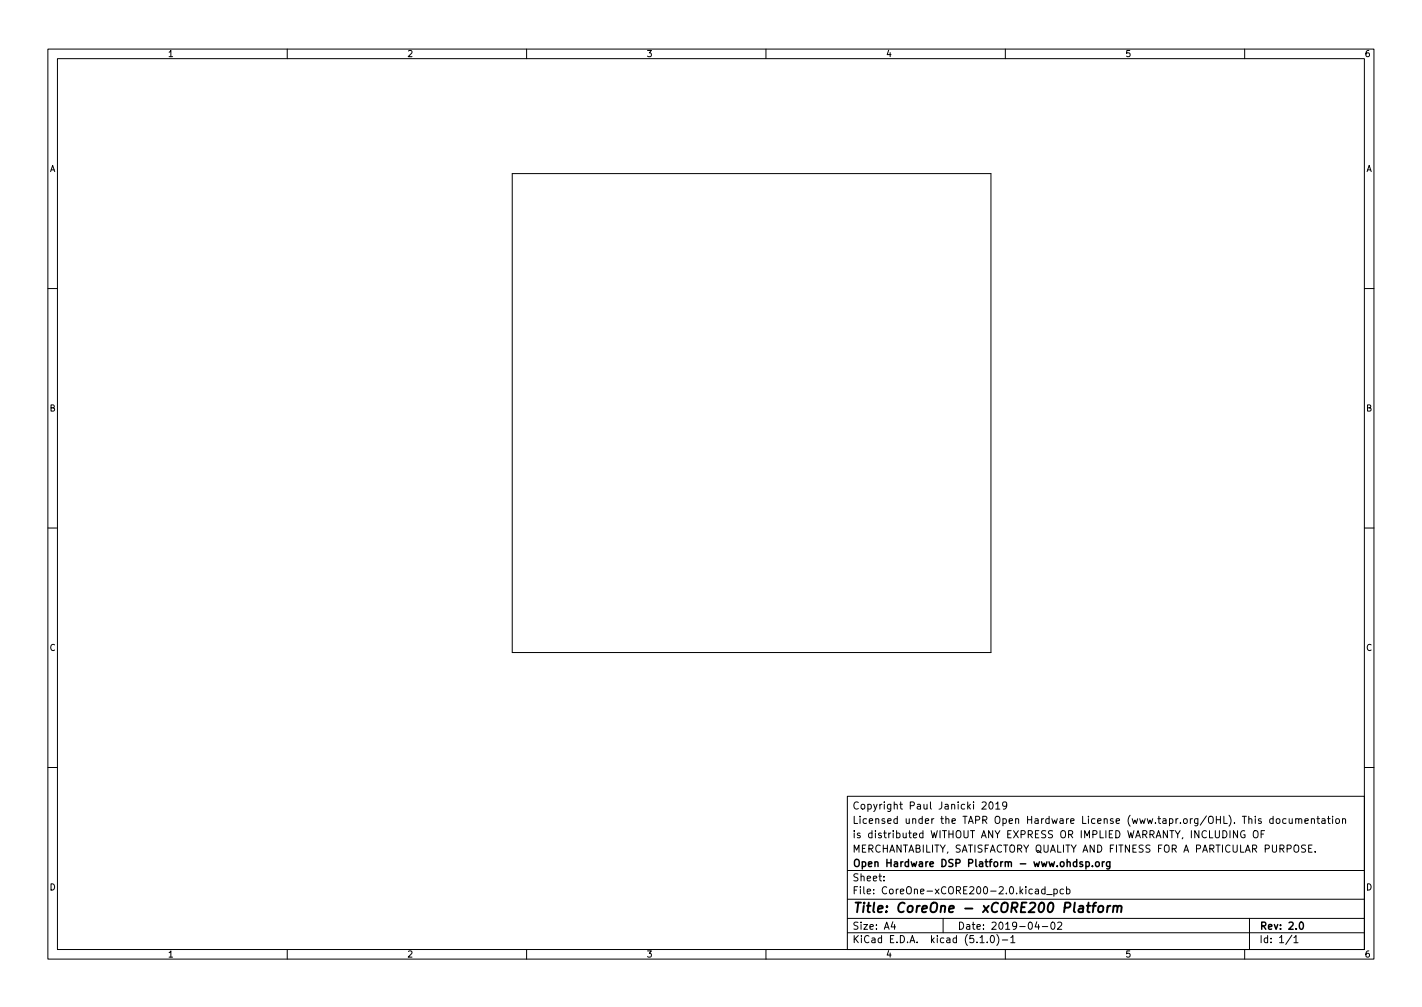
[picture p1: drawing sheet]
<svg xmlns="http://www.w3.org/2000/svg" width="297mm" height="210mm" viewBox="0 0 297 210" stroke-linecap="round" stroke-linejoin="round" font-family="sans-serif">
<defs><g id="words">
<text font-size="2.8" x="178" y="190.6">Title: CoreOne - xCORE200 Platform</text>
<g font-size="2.1">
<text x="178" y="172">Licensed under the TAPR Open Hardware License (www.tapr.org/OHL). This documentation</text>
<text x="178" y="169">Copyright Paul Janicki 2019</text>
<text x="178" y="178">MERCHANTABILITY, SATISFACTORY QUALITY AND FITNESS FOR A PARTICULAR PURPOSE.</text>
<text x="178" y="175">is distributed WITHOUT ANY EXPRESS OR IMPLIED WARRANTY, INCLUDING OF</text>
<text x="178" y="184">Sheet:</text>
<text x="178" y="181">Open Hardware DSP Platform - www.ohdsp.org</text>
<text x="178" y="186.7">File: CoreOne-xCORE200-2.0.kicad_pcb</text>
<text x="178" y="196.9">KiCad E.D.A. kicad (5.1.0)-1</text>
<text x="178" y="194.1">Size: A4</text>
<text x="200" y="194.1">Date: 2019-04-02</text>
<text x="263" y="194.1">Rev: 2.0</text>
<text x="263" y="196.9">Id: 1/1</text>
</g>
<g font-size="1.8">
<text x="35" y="11.9">1</text>
<text x="85" y="11.9">2</text>
<text x="135" y="11.9">3</text>
<text x="185" y="11.9">4</text>
<text x="235" y="11.9">5</text>
<text x="285" y="11.9">6</text>
<text x="10.3" y="35.9">A</text>
<text x="285.3" y="35.9">A</text>
<text x="10.3" y="85.9">B</text>
<text x="285.3" y="85.9">B</text>
<text x="10.3" y="135.9">C</text>
<text x="285.3" y="135.9">C</text>
<text x="10.3" y="185.9">D</text>
<text x="285.3" y="185.9">D</text>
<text x="35" y="199.9">1</text>
<text x="85" y="199.9">2</text>
<text x="135" y="199.9">3</text>
<text x="185" y="199.9">4</text>
<text x="235" y="199.9">5</text>
<text x="285" y="199.9">6</text>
</g>
</g></defs>
<g fill="none" stroke="#000" stroke-width=".21">
<path d="M10 10.2h277v190.1h-277zM12 12.2h273v186.1h-273zM60 10.2v2M110 10.2v2M160 10.2v2M210 10.2v2M260 10.2v2M107 36.2h100v100h-100zM10 60.2h2M285 60.2h2M10 110.2h2M285 110.2h2"/>
<path d="M10 160.2h2M177 166.3h108v32h-108zM205.1 167.6l.6-.2 .3 .5-.9 1h.9M206.7 167.6l.2-.2a.8 .8 0 0 1 .6 .8 .8 .8 0 0 1-.6 .7l-.2-.1-.1-.4zM208 167.9l.4-.5v1.5M208 168.9h.9M210.3 168.1l-.3 .3-.4-.1-.2-.2 .2-.6 .4-.1 .2 .2a.99 .99 0 0 1-.3 1.3h-.3M258.5 173.4v1.5l-.9-1.5v1.5M260 173.5a.7 .7 0 0 0-.9 .7 .7 .7 0 0 0 .9 .7l.1-.6h-.3M262 173.5l.1-.1a.5 .5 0 0 1 .7 .5v.5a.5 .5 0 0 1-.5 .6 .5 .5 0 0 1-.5-.6v-.5zM263.4 174.1h.5M264.1 173.4h-.7v1.5"/>
<path d="M265.9 171l-.4-.1-.3 .3 .2 .7h.5M265.9 170.4v1.5M266.7 171l.4-.1 .3 .3v.4l-.3 .3h-.4l-.1-.3zM268.6 171l-.4-.1-.3 .3 .2 .7h.5M269.3 170.9l.1 1h.3l.2-.1M269.9 170.9v1M270.6 171.1l.3-.2 .3 .1 .1 .9M270.6 170.9v1M271.3 171.1l.2-.2 .4 .1v.9M272.6 171.4l.7-.1-.1-.3-.4-.1-.2 .2v.8h.6M272.7 176.5l-.6-.1-.2 .3 .1 .4 .6 .3v.4l-.2 .1h-.5M273.4 177.1h.5"/>
<path d="M273.9 171.1l.2-.2 .4 .1 .1 .9M273.9 170.9v1M274.1 176.4h-.7v1.5h.7M274.7 177.8v.1M275.1 170.9h.5M275.3 170.4v1.3l.3 .2M276.1 171h.6l.1 .9M276.8 171.3l-.5 .1-.2 .2 .2 .3h.5M277.3 170.9h.6M277.5 170.4v1.3l.4 .2M278.4 170.4v.2M278.4 170.9v1"/>
<path d="M279.1 171l.4-.1 .3 .3v.4l-.3 .3h-.4l-.1-.3zM280.4 171.1l.2-.2 .4 .1 .1 .9M280.4 170.9v1M285 160.2h2M60 198.3v2M110 198.3v2M160 198.3v2M177 194.8h108M177 191.8h108M177 187.8h108M177 181.8h108M184.6 183.8v.1"/>
<path d="M184.6 183v.1M186.5 192.5l-.4 1h1M186.9 193v1M197 191.8v3M204.7 195.8l.4-.5v1.5M204.7 196.8h.9M206.2 196.7v.1M207 195.5l.2-.2a.8 .8 0 0 1 .5 .8 .8 .8 0 0 1-.5 .7l-.2-.1-.1-.4zM208.2 195.1a1.72 1.72 0 0 1 0 2.3M209.4 196.3h1.1M210 198.3v2M211.1 195.8l.5-.5v1.5"/>
<path d="M211.1 196.8h.9M216.3 185.7h.6v.9M216.6 192.5l-.4 1h.9M216.9 186l-.5 .1-.2 .2 .2 .3h.5M216.9 193v1M217.7 193.5h1.2M218.3 185.7l-.4-.1-.3 .3 .1 .7h.6M218.3 185.1v1.5M218.6 186.8h1.2M219.6 192.7l.3-.2a.8 .8 0 0 1 .5 .8 .8 .8 0 0 1-.5 .7l-.3-.1-.1-.4zM220.1 185.7l.5-.1 .3 .3-.2 .7h-.6M220.1 185.6v1.5"/>
<path d="M220.9 192.7l.6-.2 .3 .5-.9 1h.9M222.1 185.7l-.4-.1-.3 .3 .2 .7h.5M222.8 185.7l.4-.1 .3 .3-.1 .7h-.6M222.8 185.1v1.5M260 198.3v2M261 191.8v6.5M269.9 195.3l-1.3 1.9M270.3 195.8l.4-.5v1.5M270.3 196.8h.8"/>
</g>
<path d="M226.8 179.9v1.5M230.3 179.9v1M230.7 179.9l-.4 .3M231.8 179.9v1.2l-.2 .3h-.4M226.1 180l-.3-.1-.2 .2v.3l.5 .1v.4h-.5M226.8 180l.5-.1 .3 .3-.2 .7h-.6M228.2 180.8v.1M228.9 180.1l.2-.2 .5 .2v.5l-.1 .3h-.4l-.2-.1zM231.8 180l-.4-.1-.3 .3 .2 .7h.5M271.6 192.6l.2-.1a.8 .8 0 0 1 .5 .8 .8 .8 0 0 1-.5 .7 1 1 0 0 1-.2-1.4z" fill="none" stroke="#000" stroke-width=".3"/>
<path d="M227 189.1h.8M227.4 188.5l-.2 1.7v.2l.4 .1M228.2 189.1h.7M229 188.5l-.4 .1-.1 .1-.2 1.8M229.6 189.3l.1-.1a.5 .5 0 0 1 .8 .3l-.1 .6-.2 .3a.5 .5 0 0 1-.8-.3zM231.4 189.1l-.2 1.4M232 189.1l-.4 .1-.3 .3M232.6 189.3l.3-.2 .5 .1-.1 1.3M232.6 189.1l-.1 1.4M233.5 189.4a.5 .5 0 0 1 .7-.2v1.3" fill="none" stroke="#000" stroke-width=".4"/>
<use href="#words"/>
</svg>
